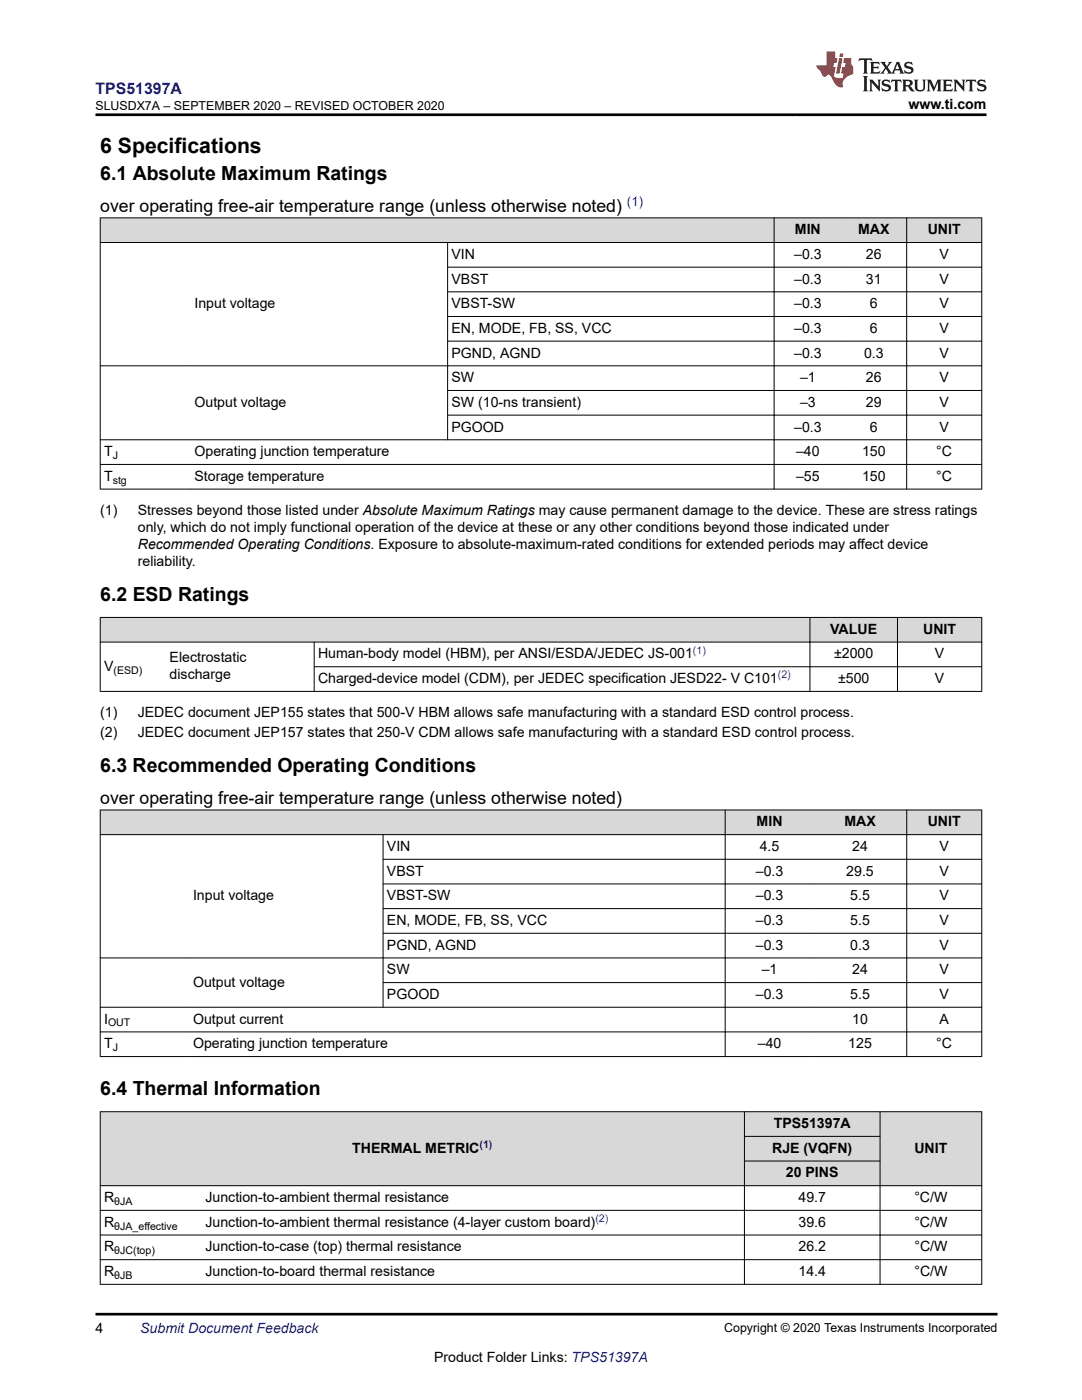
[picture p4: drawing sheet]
<svg xmlns="http://www.w3.org/2000/svg" width="216mm" height="279mm" viewBox="0 0 216 279" stroke-linecap="round" stroke-linejoin="round" font-family="sans-serif">
<defs><g id="words">
<text font-size="4.2" x="20" y="30.5">6 Specifications</text>
<g font-size="3.9">
<text x="20" y="35.9">6.1 Absolute Maximum Ratings</text>
<text x="20" y="119.9">6.2 ESD Ratings</text>
<text x="20" y="154">6.3 Recommended Operating Conditions</text>
<text x="20" y="218.5">6.4 Thermal Information</text>
</g>
<g font-size="3.5">
<text x="20" y="42.3">over operating free-air temperature range (unless otherwise noted)</text>
<text x="20" y="160.5">over operating free-air temperature range (unless otherwise noted)</text>
</g>
<text font-size="3.2" fill="#00f" x="19.1" y="18.7">TPS51397A</text>
<g font-size="2.8">
<text x="181.3" y="21.8">www.ti.com</text>
<text x="158.6" y="46.8">MIN</text>
<text x="171.2" y="46.8">MAX</text>
<text x="185.1" y="46.8">UNIT</text>
<text x="90.1" y="51.7">VIN</text>
<text x="158.5" y="51.7">–0.3</text>
<text x="172.8" y="51.7">26</text>
<text x="187.5" y="51.7">V</text>
<text x="90.1" y="56.6">VBST</text>
<text x="158.5" y="56.6">–0.3</text>
<text x="172.8" y="56.6">31</text>
<text x="187.5" y="56.6">V</text>
<text x="38.8" y="61.5">Input voltage</text>
<text x="90.1" y="61.5">VBST-SW</text>
<text x="158.5" y="61.5">–0.3</text>
<text x="173.6" y="61.5">6</text>
<text x="187.5" y="61.5">V</text>
<text x="90.1" y="66.4">EN, MODE, FB, SS, VCC</text>
<text x="90.1" y="71.4">PGND, AGND</text>
<text x="158.5" y="66.4">–0.3</text>
<text x="158.5" y="71.4">–0.3</text>
<text x="172.4" y="71.4">0.3</text>
<text x="173.6" y="66.4">6</text>
<text x="187.5" y="66.4">V</text>
<text x="187.5" y="71.4">V</text>
<text x="90.1" y="76.3">SW</text>
<text x="159.6" y="76.3">–1</text>
<text x="172.8" y="76.3">26</text>
<text x="187.5" y="76.3">V</text>
<text x="38.8" y="81.2">Output voltage</text>
<text x="90.1" y="81.2">SW (10-ns transient)</text>
<text x="159.6" y="81.2">–3</text>
<text x="172.8" y="81.2">29</text>
<text x="187.5" y="81.2">V</text>
<text x="90.1" y="86.1">PGOOD</text>
<text x="158.5" y="86.1">–0.3</text>
<text x="173.6" y="86.1">6</text>
<text x="187.5" y="86.1">V</text>
<text x="20.8" y="91">T</text>
<text x="20.8" y="96">T</text>
<text x="38.8" y="96">Storage temperature</text>
<text x="38.8" y="91">Operating junction temperature</text>
<text x="158.9" y="91">–40</text>
<text x="158.9" y="96">–55</text>
<text x="172" y="91">150</text>
<text x="172" y="96">150</text>
<text x="186.8" y="96">°C</text>
<text x="186.8" y="91">°C</text>
<text x="20" y="102.8">(1)</text>
<text x="27.5" y="102.8">Stresses beyond those listed under Absolute Maximum Ratings may cause permanent damage to the device. These are stress ratings</text>
<text x="27.5" y="106.1">only, which do not imply functional operation of the device at these or any other conditions beyond those indicated under</text>
<text x="27.5" y="112.9">reliability.</text>
<text x="27.5" y="109.5">Recommended Operating Conditions. Exposure to absolute-maximum-rated conditions for extended periods may affect device</text>
<text x="63.5" y="131.4">Human-body model (HBM), per ANSI/ESDA/JEDEC JS-001</text>
<text x="165.7" y="126.5">VALUE</text>
<text x="166.4" y="131.4">±2000</text>
<text x="184.2" y="126.5">UNIT</text>
<text x="186.6" y="131.4">V</text>
<text x="20.8" y="133.9">V</text>
<text x="33.8" y="132.2">Electrostatic</text>
<text x="33.8" y="135.6">discharge</text>
<text x="63.5" y="136.3">Charged-device model (CDM), per JEDEC specification JESD22- V C101</text>
<text x="167.2" y="136.3">±500</text>
<text x="186.6" y="136.3">V</text>
<text x="20" y="143.1">(1)</text>
<text x="27.5" y="143.1">JEDEC document JEP155 states that 500-V HBM allows safe manufacturing with a standard ESD control process.</text>
<text x="20" y="147.1">(2)</text>
<text x="27.5" y="147.1">JEDEC document JEP157 states that 250-V CDM allows safe manufacturing with a standard ESD control process.</text>
<text x="151" y="164.9">MIN</text>
<text x="168.5" y="164.9">MAX</text>
<text x="185.1" y="164.9">UNIT</text>
<text x="77.2" y="169.8">VIN</text>
<text x="151.6" y="169.8">4.5</text>
<text x="170" y="169.8">24</text>
<text x="187.5" y="169.8">V</text>
<text x="38.5" y="179.7">Input voltage</text>
<text x="77.2" y="174.8">VBST</text>
<text x="77.2" y="179.7">VBST-SW</text>
<text x="150.8" y="174.8">–0.3</text>
<text x="150.8" y="179.7">–0.3</text>
<text x="168.9" y="174.8">29.5</text>
<text x="169.7" y="179.7">5.5</text>
<text x="187.5" y="174.8">V</text>
<text x="187.5" y="179.7">V</text>
<text x="77.2" y="184.6">EN, MODE, FB, SS, VCC</text>
<text x="150.8" y="184.6">–0.3</text>
<text x="169.7" y="184.6">5.5</text>
<text x="187.5" y="184.6">V</text>
<text x="77.2" y="189.5">PGND, AGND</text>
<text x="150.8" y="189.5">–0.3</text>
<text x="169.7" y="189.5">0.3</text>
<text x="187.5" y="189.5">V</text>
<text x="38.5" y="196.9">Output voltage</text>
<text x="77.2" y="194.4">SW</text>
<text x="152" y="194.4">–1</text>
<text x="170" y="194.4">24</text>
<text x="187.5" y="194.4">V</text>
<text x="77.2" y="199.4">PGOOD</text>
<text x="150.8" y="199.4">–0.3</text>
<text x="169.7" y="199.4">5.5</text>
<text x="187.5" y="199.4">V</text>
<text x="20.8" y="204.3">I</text>
<text x="20.8" y="209.2">T</text>
<text x="38.5" y="209.2">Operating junction temperature</text>
<text x="38.5" y="204.3">Output current</text>
<text x="151.2" y="209.2">–40</text>
<text x="169.3" y="209.2">125</text>
<text x="170" y="204.3">10</text>
<text x="186.8" y="209.2">°C</text>
<text x="187.5" y="204.3">A</text>
<text x="154.4" y="225.1">TPS51397A</text>
<text x="70.3" y="230.1">THERMAL METRIC</text>
<text x="154.1" y="230.1">RJE (VQFN)</text>
<text x="182.5" y="230.1">UNIT</text>
<text x="20.8" y="239.9">R</text>
<text x="41" y="239.9">Junction-to-ambient thermal resistance</text>
<text x="156.8" y="235">20 PINS</text>
<text x="159.3" y="239.9">49.7</text>
<text x="182.4" y="239.9">°C/W</text>
<text x="20.8" y="244.8">R</text>
<text x="41" y="244.8">Junction-to-ambient thermal resistance (4-layer custom board)</text>
<text x="159.3" y="244.8">39.6</text>
<text x="182.4" y="244.8">°C/W</text>
<text x="20.8" y="249.7">R</text>
<text x="41" y="249.7">Junction-to-case (top) thermal resistance</text>
<text x="159.3" y="249.7">26.2</text>
<text x="182.4" y="249.7">°C/W</text>
<text x="20.8" y="254.7">R</text>
<text x="41" y="254.7">Junction-to-board thermal resistance</text>
<text x="159.3" y="254.7">14.4</text>
<text x="182.4" y="254.7">°C/W</text>
<text x="19" y="266.1">4</text>
<text x="86.6" y="271.7">Product Folder Links: TPS51397A</text>
</g>
<text font-size="2.8" fill="#00f" x="28" y="266.1">Submit Document Feedback</text>
<text font-size="2.6" fill="#00f" x="125.1" y="41.1">(1)</text>
<g font-size="2.5">
<text x="19.1" y="21.9">SLUSDX7A – SEPTEMBER 2020 – REVISED OCTOBER 2020</text>
<text x="144.5" y="265.8">Copyright © 2020 Texas Instruments Incorporated</text>
</g>
<g font-size="2.1">
<text x="22.5" y="91.6">J</text>
<text x="22.5" y="96.5">stg</text>
<text x="22.6" y="134.4">(ESD)</text>
<text x="21.6" y="204.9">OUT</text>
<text x="22.5" y="209.8">J</text>
<text x="22.8" y="240.5">θJA</text>
<text x="22.8" y="245.4">θJA_effective</text>
<text x="22.8" y="250.3">θJC(top)</text>
<text x="22.8" y="255.2">θJB</text>
</g>
<g font-size="2.1" fill="#00f">
<text x="138.3" y="130.5">(1)</text>
<text x="155.2" y="135.4">(2)</text>
<text x="95.7" y="229.1">(1)</text>
<text x="118.8" y="243.9">(2)</text>
</g>
</g></defs>
<g fill="#d8d8d8">
<path d="M20 43.5h175.9v4.9h-175.9z" fill-rule="evenodd"/>
<path d="M20.1 43.5h134.3v4.8h-134.3z" fill-rule="evenodd"/>
<path d="M154.5 43.5h13.4v4.8h-13.4z" fill-rule="evenodd"/>
<path d="M167.9 43.5h13v4.8h-13z" fill-rule="evenodd"/>
<path d="M181 43.5h14.8v4.8h-14.8z" fill-rule="evenodd"/>
</g>
<g fill="none" stroke="#000" stroke-width=".2">
<path d="M19.9 43.5h176.1M19.9 48.4h176.1M20 43.4v54.3M89.3 53.3h106.7M89.3 58.2h106.7M89.3 48.3v39.5M154.5 43.4v54.3M180.9 43.4v54.3M195.9 43.4v54.3M89.3 63.2h106.7M89.3 68.1h106.7M89.3 77.9h106.7"/>
<path d="M196 73h-176.1M19.9 92.7h176.1M19.9 97.6h176.1M89.3 82.8h106.7M196 87.8h-176.1"/>
</g>
<g fill="#d8d8d8">
<path d="M20 123.2h175.9v4.9h-175.9z" fill-rule="evenodd"/>
<path d="M20.1 123.3h141.5v4.8h-141.5z" fill-rule="evenodd"/>
<path d="M161.7 123.3h17.3v4.8h-17.3z" fill-rule="evenodd"/>
<path d="M179.1 123.3h16.7v4.8h-16.7z" fill-rule="evenodd"/>
</g>
<path d="M19.9 123.2h176.1M19.9 128.1h176.1M20 123.2v14.8M62.6 133.1h133.4M62.7 128.1v9.9M161.6 123.2v14.8M179.1 123.2v14.8M195.9 123.2v14.8M196 138h-176.1" fill="none" stroke="#000" stroke-width=".2"/>
<g fill="#d8d8d8">
<path d="M20 161.6h175.9v5h-175.9z" fill-rule="evenodd"/>
<path d="M20.1 161.7h124.5v4.8h-124.5z" fill-rule="evenodd"/>
<path d="M144.8 161.7h17.6v4.8h-17.6z" fill-rule="evenodd"/>
<path d="M162.4 161.7h18.5v4.8h-18.5z" fill-rule="evenodd"/>
<path d="M181 161.7h14.8v4.8h-14.8z" fill-rule="evenodd"/>
</g>
<g fill="none" stroke="#000" stroke-width=".2">
<path d="M19.9 161.6h176.1M19.9 166.6h176.1M20 161.6v49.3M76.4 171.5h119.6M76.4 176.4h119.6M76.4 166.5v34.6M144.7 161.6v49.3M180.9 161.6v49.3M195.9 161.6v49.3M76.4 181.3h119.6M76.4 186.3h119.6M76.4 196.1h119.6"/>
<path d="M196 191.2h-176.1M19.9 205.9h176.1M19.9 210.9h176.1M196 201h-176.1"/>
</g>
<g fill="#d8d8d8">
<path d="M20 221.9h175.9v4.9h-175.9z" fill-rule="evenodd"/>
<path d="M20 226.8h175.9v4.9h-175.9z" fill-rule="evenodd"/>
<path d="M20 231.7h175.9v4.9h-175.9z" fill-rule="evenodd"/>
<path d="M20.1 221.9h128.4v14.7h-128.4z" fill-rule="evenodd"/>
<path d="M148.6 221.9h26.9v4.8h-26.9z" fill-rule="evenodd"/>
<path d="M175.7 221.9h20.1v14.7h-20.1z" fill-rule="evenodd"/>
<path d="M148.6 226.9h26.9v4.7h-26.9z" fill-rule="evenodd"/>
<path d="M148.6 231.8h26.9v4.8h-26.9z" fill-rule="evenodd"/>
</g>
<path d="M19.9 221.9h176.1M19.9 236.6h176.1M20 221.8v34.6M148.5 226.8h27.2M148.5 231.7h27.2M148.5 221.8v34.6M175.6 221.8v34.6M195.9 221.8v34.6M19.9 241.6h176.1M19.9 246.5h176.1M19.9 251.4h176.1M19.9 256.3h176.1" fill="none" stroke="#000" stroke-width=".2"/>
<path d="M171.5 11.6l-.2 .6 .5-.2h.6v.1v2.2l-.2 .4h1l-.2-.4v-2.2v-.1h.5l.6 .2-.2-.6zM173.6 12.4l.2 .3v1.6l-.2 .4h1.9l.1-.6a1.08 1.08 0 0 1-1.3 .2v-.7h.6l.4 .2v-.7l-.4 .2h-.6v-.5l.2-.2a1 1 0 0 1 1 .3l-.1-.5zM175.7 12.4l.9 1.1-1 1.2h.9l-.2-.2 .5-.8 .4 .8-.2 .2h1.6l-.2-.2 .2-.5h.9l.1 .5-.1 .2h.9l-.2-.4-.8-1.9h-.5l-.9 2.1-.9-1.1 .9-1h-.8l.2 .2-.4 .6-.4-.6 .2-.2zM179 12.8l.4 1h-.7zM180.7 12.5a.65 .65 0 0 0-.2 .7 .65 .65 0 0 0 .6 .5l.6 .1 .1 .3a.79 .79 0 0 1-.7 .4 .79 .79 0 0 1-.7-.5l.1 .7 .2-.1a.93 .93 0 0 0 1.1 0 .93 .93 0 0 0 .4-.9 1.46 1.46 0 0 0-1.2-.6l-.1-.3a1.09 1.09 0 0 1 1.2 .2l-.2-.6-.1 .1-.5-.2zM172.2 15.2l.2 .4v2.2l-.2 .4h1l-.2-.4v-2.2l.2-.4zM173.4 15.9l.2 .4v1.5l-.2 .4h.8l-.3-.4 .1-1.3 1.6 1.8v-2l.2-.4h-.7l.1 .2 .1 1.1-1.2-1.3zM176.2 16a.65 .65 0 0 0-.2 .8 .65 .65 0 0 0 .6 .4l.6 .2 .1 .2a.79 .79 0 0 1-.7 .4 .79 .79 0 0 1-.7-.5l.1 .7 .2-.1a.93 .93 0 0 0 1.1 .1 .93 .93 0 0 0 .4-1 1.46 1.46 0 0 0-1.2-.5l-.1-.4a1.09 1.09 0 0 1 1.2 .2l-.1-.6-.2 .1-.5-.1zM177.9 15.9l-.1 .6a.63 .63 0 0 1 .8-.3v1.6l-.3 .4h1l-.2-.4v-1.6a.66 .66 0 0 1 .8 .3l-.1-.6zM180 15.9l.2 .4v1.5l-.2 .4h1l-.2-.2-.1-.7h.5l.1 .2a.79 .79 0 0 0 1.2 .6l-1-.9a.61 .61 0 0 0 .6-.6 .61 .61 0 0 0-.5-.7zM180.8 16.2h.1a.47 .47 0 0 1 .5 .1 .47 .47 0 0 1 .1 .5l-.1 .1-.7 .1zM182.3 15.9l.2 .2a2.27 2.27 0 0 0 .4 2 1.04 1.04 0 0 0 1.7-.7v-1.3l.2-.2h-.8l.2 .4v1.1a.6 .6 0 0 1-.6 .6 .6 .6 0 0 1-.6-.6v-1.1l.3-.4zM184.9 15.9l.2 .4v1.5l-.2 .4h.8l-.3-.4v-1.4l.9 1.9 .9-1.9v1.4l-.3 .4h1l-.2-.4v-1.5l.2-.4h-.8l-.7 1.5-.6-1.5zM188.1 15.9l.2 .4v1.5l-.2 .4h1.9l.1-.6a1.09 1.09 0 0 1-1.3 .2v-.7h.6l.4 .2v-.6l-.4 .2h-.6v-.6l.2-.1a1.01 1.01 0 0 1 1 .3l-.1-.6zM190.2 15.9l.3 .4v1.5l-.3 .4h.8l-.2-.4v-1.3l1.6 1.8v-2l.2-.4h-.7l.2 .2v1.1l-1.2-1.3zM192.8 15.9l-.1 .6a.63 .63 0 0 1 .8-.3v1.6l-.3 .4h1l-.2-.4v-1.6a.66 .66 0 0 1 .8 .3l-.1-.6zM195.2 16a.65 .65 0 0 0-.2 .8 .65 .65 0 0 0 .6 .4l.6 .2 .2 .2a.79 .79 0 0 1-.7 .4 .79 .79 0 0 1-.7-.5l.1 .7 .2-.1a.93 .93 0 0 0 1 .1 .93 .93 0 0 0 .5-1 1.46 1.46 0 0 0-1.3-.5v-.4a1.09 1.09 0 0 1 1.2 .2l-.2-.6-.2 .1-.5-.1z" fill="#231f20"/>
<path d="M164.9 10.3v2.7h-2l.1 .4 .8 1a.95 .95 0 0 0 1 .9 .59 .59 0 0 1 .5-.4 .59 .59 0 0 1 .5 .3l.4 .8a1.59 1.59 0 0 0 2.1 1.4 1.61 1.61 0 0 1 1-2.3l1-.3-.1-1.5a1.59 1.59 0 0 1-.3-1.7h-1.5l-.2 .9h.6l-.2 .9h-.5l-.2 .9v.3l.4 .1-.1 .9h-.7a.73 .73 0 0 1-1-.7l.3-1.5h-.5l.1-.9h.5l.2-.9h-.5v-1.3zM167.4 11.6l-.6 3.1h.7l.6-3.1zM167.6 10.7l-.1 .6h.7l.1-.6z" fill="#ed1c24"/>
<path d="M19 22.9h177.8M19 262.3h180" fill="none" stroke="#000" stroke-width=".53"/>
<use href="#words"/>
</svg>
